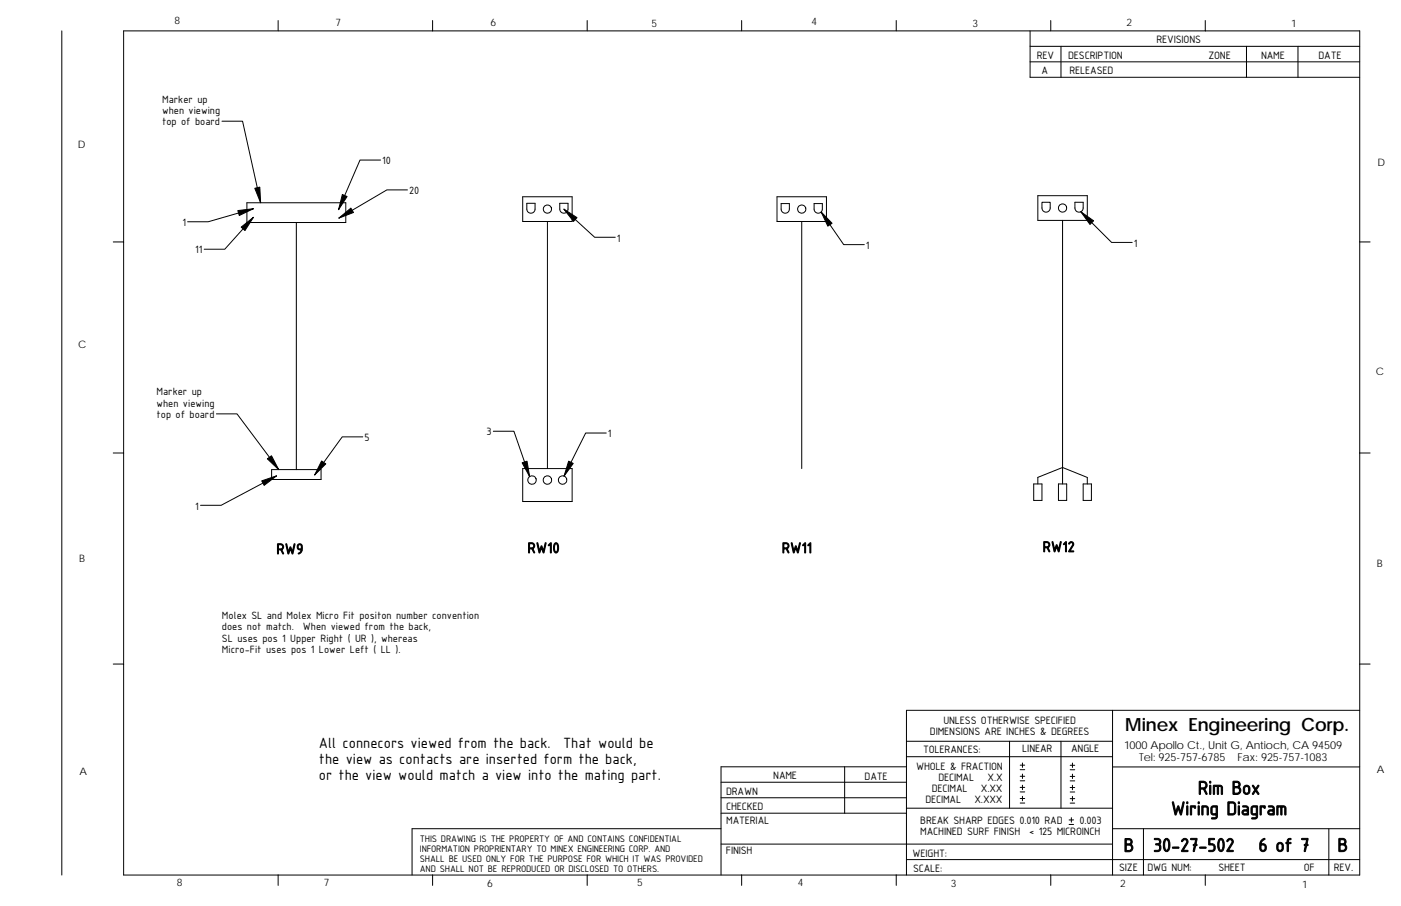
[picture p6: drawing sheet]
<svg xmlns="http://www.w3.org/2000/svg" width="432mm" height="279mm" viewBox="0 0 432 279" stroke-linecap="round" stroke-linejoin="round" font-family="sans-serif">
<defs><g id="words">
<g font-size="6.3">
<text x="369.2" y="245">Rim Box</text>
<text x="360.9" y="251.4">Wiring Diagram</text>
<text x="346.3" y="262.7">B</text>
<text x="355.3" y="262.6">30-27-502</text>
<text x="387.8" y="262.6">6 of 7</text>
<text x="412.2" y="262.6">B</text>
</g>
<text font-size="5.6" x="346.8" y="225.3">Minex Engineering Corp.</text>
<g font-size="4.9">
<text x="85.2" y="170.9">RW9</text>
<text x="162.6" y="170.5">RW10</text>
<text x="241" y="170.5">RW11</text>
<text x="321.4" y="170.2">RW12</text>
<text x="98.3" y="230.7">All connecors viewed from the back.</text>
<text x="173.5" y="230.7">That would be</text>
<text x="98.3" y="235.6">the view as contacts are inserted form the back,</text>
<text x="98.3" y="240.6">or the view would match a view into the mating part.</text>
</g>
<g font-size="3.6">
<text x="356.4" y="13.4">REVISIONS</text>
<text x="319.6" y="18.2">REV</text>
<text x="321" y="22.7">A</text>
<text x="329.2" y="18.2">DESCRIPTION</text>
<text x="329.6" y="22.7">RELEASED</text>
<text x="372.4" y="18.1">ZONE</text>
<text x="388.7" y="18.1">NAME</text>
<text x="406.4" y="18.1">DATE</text>
<text x="286.6" y="226.7">DIMENSIONS ARE INCHES &amp; DEGREES</text>
<text x="290.8" y="223.3">UNLESS OTHERWISE SPECIFIED</text>
<text x="284.5" y="232.2">TOLERANCES:</text>
<text x="315.1" y="232">LINEAR</text>
<text x="330.1" y="231.9">ANGLE</text>
<text x="282.4" y="237.4">WHOLE &amp; FRACTION</text>
<text x="223.8" y="245.1">DRAWN</text>
<text x="238.3" y="240.3">NAME</text>
<text x="266.5" y="240.4">DATE</text>
<text x="287.2" y="244.2">DECIMAL</text>
<text x="289.2" y="240.8">DECIMAL</text>
<text x="302.3" y="244.2">X.XX</text>
<text x="304.4" y="240.8">X.X</text>
<text x="223.8" y="249.9">CHECKED</text>
<text x="285.2" y="247.6">DECIMAL</text>
<text x="300.4" y="247.6">X.XXX</text>
<text x="223.8" y="254">MATERIAL</text>
<text x="283.6" y="254.1">BREAK SHARP EDGES 0.010 RAD</text>
<text x="283.6" y="257.6">MACHINED SURF FINISH</text>
<text x="317.2" y="257.6">&lt; 125 MICROINCH</text>
<text x="332.7" y="254.1">0.003</text>
<text x="223.8" y="263.3">FINISH</text>
<text x="281.3" y="264.2">WEIGHT:</text>
<text x="281.4" y="268.9">SCALE:</text>
<text x="344.9" y="268.6">SIZE</text>
<text x="353.7" y="268.7">DWG NUM:</text>
<text x="375.5" y="268.7">SHEET</text>
<text x="401.8" y="268.7">OF</text>
<text x="411.1" y="268.7">REV.</text>
</g>
<g font-size="3.5">
<text x="50" y="31.6">Marker up</text>
<text x="50" y="35.2">when viewing</text>
<text x="50" y="38.7">top of board</text>
<text x="117.8" y="50.7">10</text>
<text x="126.1" y="59.9">20</text>
<text x="56.2" y="69.7">1</text>
<text x="190.1" y="74.5">1</text>
<text x="266.9" y="76.8">1</text>
<text x="349.4" y="76.1">1</text>
<text x="60.2" y="78.2">11</text>
<text x="48.2" y="121.9">Marker up</text>
<text x="48.2" y="125.4">when viewing</text>
<text x="48.2" y="128.9">top of board</text>
<text x="112.3" y="136">5</text>
<text x="150" y="134.3">3</text>
<text x="187.4" y="134.9">1</text>
<text x="60.2" y="157.1">1</text>
<text x="68.4" y="190.8">Molex SL and Molex Micro Fit positon number convention</text>
<text x="68.4" y="194.3">does not match.</text>
<text x="68.4" y="197.9">SL uses pos 1 Upper Right ( UR ), whereas</text>
<text x="93.3" y="194.3">When viewed from the back,</text>
<text x="68.4" y="201.4">Micro-Fit uses pos 1 Lower Left ( LL ).</text>
</g>
<g font-size="3.4">
<text x="346.4" y="230.8">1000 Apollo Ct., Unit G, Antioch, CA 94509</text>
<text x="351.1" y="234.7">Tel: 925-757-6785</text>
<text x="381.4" y="234.7">Fax: 925-757-1083</text>
</g>
<g font-size="3.2">
<text x="53.8" y="7.4">8</text>
<text x="103.4" y="7.9">7</text>
<text x="151.2" y="8.1">6</text>
<text x="200.8" y="8.4">5</text>
<text x="250.1" y="7.7">4</text>
<text x="299.7" y="8.2">3</text>
<text x="347.2" y="7.9">2</text>
<text x="397.9" y="8.3">1</text>
<text x="24" y="45.5">D</text>
<text x="424.5" y="51.1">D</text>
<text x="24.1" y="107.3">C</text>
<text x="424.1" y="115.6">C</text>
<text x="24.4" y="173.2">B</text>
<text x="424.3" y="174.8">B</text>
<text x="24.5" y="238.9">A</text>
<text x="424.3" y="238.4">A</text>
<text x="129.4" y="259.7">THIS DRAWING IS THE PROPERTY OF AND CONTAINS CONFIDENTIAL</text>
<text x="129.4" y="262.7">INFORMATION PROPRIENTARY TO MINEX ENGINEERING CORP. AND</text>
<text x="129.4" y="265.8">SHALL BE USED ONLY FOR THE PURPOSE FOR WHICH IT WAS PROVIDED</text>
<text x="129.4" y="268.8">AND SHALL NOT BE REPRODUCED OR DISCLOSED TO OTHERS.</text>
<text x="54.5" y="273.3">8</text>
<text x="99.8" y="273.3">7</text>
<text x="150.1" y="273.7">6</text>
<text x="196.4" y="273.3">5</text>
<text x="245.9" y="273.3">4</text>
<text x="293" y="273.4">3</text>
<text x="345.3" y="273.5">2</text>
<text x="401.3" y="273.7">1</text>
</g>
</g></defs>
<g fill="none" stroke="#000" stroke-width=".31">
<path d="M19 9.5v260.4M85.7 6.3v3.2M133.3 9.5h-95.2v195.3M133.3 6.3v3.2M133.3 9.5h238.2M181 6.3v3.2M228.6 6.3v3.2M276.2 6.3v3.2M317.5 19.1h101.6M317.5 14.3h101.6M317.5 9.5v14.3h101.6M323.8 6.3v3.2"/>
<path d="M327 14.3v9.5M371.5 9.5h47.6v260.4h-381v-65.1h-3.2M371.5 6.3v3.2M384.2 14.3v9.5M400 14.3v9.5M68.4 37.4h6.4l5.5 25.1M117.3 49.4h-6.3l-6.6 15.3M125.6 58.6h-6.4l-14.8 8.7M34.9 74.6h3.2M76.1 62.5h30.5v6.1h-30.5zM78.1 64.4l-13.9 4h-6.4M78.1 67l-8.8 9.9h-6.4"/>
<path d="M91.3 68.6v76.2M161.1 60.7h15.2v7.6h-15.2zM162.4 62.7h2.5v1.8a1.27 1.27 0 0 1-1.3 1.2 1.27 1.27 0 0 1-1.2-1.2zM168.7 68.3v76.2M172.5 62.7h2.6v1.8a1.27 1.27 0 0 1-1.3 1.2 1.27 1.27 0 0 1-1.3-1.2zM173.8 64.5l9.5 8.7h6.3M239.5 60.7h15.2v7.6h-15.2zM240.7 62.8h2.6v1.7a1.27 1.27 0 0 1-1.3 1.2 1.27 1.27 0 0 1-1.3-1.2zM247.1 68.3v76.2M250.9 62.8h2.5v1.7a1.27 1.27 0 0 1-1.2 1.2 1.27 1.27 0 0 1-1.3-1.2zM253.1 65.4l6.9 10h6.4M319.9 60.3h15.2v7.7h-15.2z"/>
<path d="M321.1 62.4h2.6v1.8a1.27 1.27 0 0 1-1.3 1.2 1.27 1.27 0 0 1-1.3-1.2zM327.5 68v81.2M331.3 62.4h2.5v1.8a1.27 1.27 0 0 1-1.2 1.2 1.27 1.27 0 0 1-1.3-1.2zM333.1 65.3l9.5 9.5h6.4M419.1 74.6h3.2M34.9 139.7h3.2M66.7 127.6h6.3l12.9 17.2M111.8 134.7h-6.3l-8.5 11.8M152 133h6.4l4.8 14M186.9 133.5h-6.4l-6.7 13.3M419.1 139.7h3.2M83.7 144.8h15.3v3.1h-15.3z"/>
<path d="M85.2 146.7l-17 9.1h-6.4M161.1 144.5h15.2v10.2h-15.2zM318.6 149.2h2.5v5.1h-2.5zM319.9 149.2v-2l7.6-3 7.6 3v2M326.2 149.2h2.6v5.1h-2.6zM333.8 149.2h2.6v5.1h-2.6zM342.9 219.1v50.8M419.1 219.1h-139.7v50.8M419.1 204.8h3.2M260.3 236.5v14.3M279.4 228.6h63.5M279.4 233.4h63.5"/>
<path d="M279.4 236.5h-57.2v33.3M311.1 228.6v20.6M314.4 237.4h1.4M314.4 236h1.4M314.4 239.4h1.4M315.1 235.3v1.4M315.1 238.7v1.4M327 228.6v20.6M329.8 237.4h1.4M329.8 239.4h1.4M329.8 236h1.4M330.5 235.3v1.4"/>
<path d="M330.5 238.7v1.4M342.9 236.5h76.2M222.2 246h57.2M222.2 255.6h-95.2v14.3M222.2 250.8h57.2M222.2 241.2h57.2M279.4 249.2h63.5M314.4 240.8h1.4M314.4 244.2h1.4M314.4 242.8h1.4M314.4 247.7h1.4M314.4 246.3h1.4"/>
<path d="M315.1 242.1v1.4M315.1 245.6v1.4M329.5 254.3h1.4M329.5 252.9h1.4M329.8 240.8h1.4M329.8 244.2h1.4M329.8 247.7h1.4M329.8 246.3h1.4M329.8 242.9h1.4M330.2 252.2v1.4M330.5 242.2v1.3M330.5 245.6v1.4"/>
<path d="M342.9 255.6h76.2M352.4 255.6v14.3M409.6 255.6v14.3M85.7 269.9v3.2M133.3 269.9v3.2M181 269.9v3.2M222.2 260.3h120.7M228.6 269.9v3.2M276.2 269.9v3.2M279.4 265.1h139.7M323.8 269.9v3.2M371.5 269.9v3.2"/>
<circle cx="168.7" cy="64.5" r="1.27"/>
<circle cx="247.1" cy="64.5" r="1.27"/>
<circle cx="327.5" cy="64.2" r="1.27"/>
<circle cx="164" cy="148" r="1.3"/>
<circle cx="168.7" cy="148" r="1.3"/>
<circle cx="173.4" cy="148" r="1.3"/>
</g>
<g fill="#000" stroke="#000" stroke-width=".31">
<path d="M74.3 70l3.8-3-2.6 4.1z" fill-rule="evenodd"/>
<path d="M73.3 64.9l4.8-.5-4.4 2.1z" fill-rule="evenodd"/>
<path d="M78.5 58.1l1.6-.4 .2 4.8z" fill-rule="evenodd"/>
<path d="M105.5 60l1.5 .6-2.6 4.1z" fill-rule="evenodd"/>
<path d="M104.4 67.3l3.7-3.1 .8 1.3z" fill-rule="evenodd"/>
<path d="M173.8 64.5l4 2.6-1 1.2z" fill-rule="evenodd"/>
<path d="M253.1 65.4l3.4 3.5-1.4 .8z" fill-rule="evenodd"/>
<path d="M333.1 65.3l4 2.8-1.2 1.1z" fill-rule="evenodd"/>
<path d="M80.7 148.3l4.5-1.6-3.8 3z" fill-rule="evenodd"/>
<path d="M82.4 141.5l1.3-1 2.2 4.3z" fill-rule="evenodd"/>
<path d="M99.1 142.2l1.3 .9-3.4 3.4z" fill-rule="evenodd"/>
<path d="M160.9 142.7l1.5-.5 .8 4.8z" fill-rule="evenodd"/>
<path d="M175.3 142.2l1.4 .7-2.9 3.9z" fill-rule="evenodd"/>
</g>
<use href="#words"/>
</svg>
